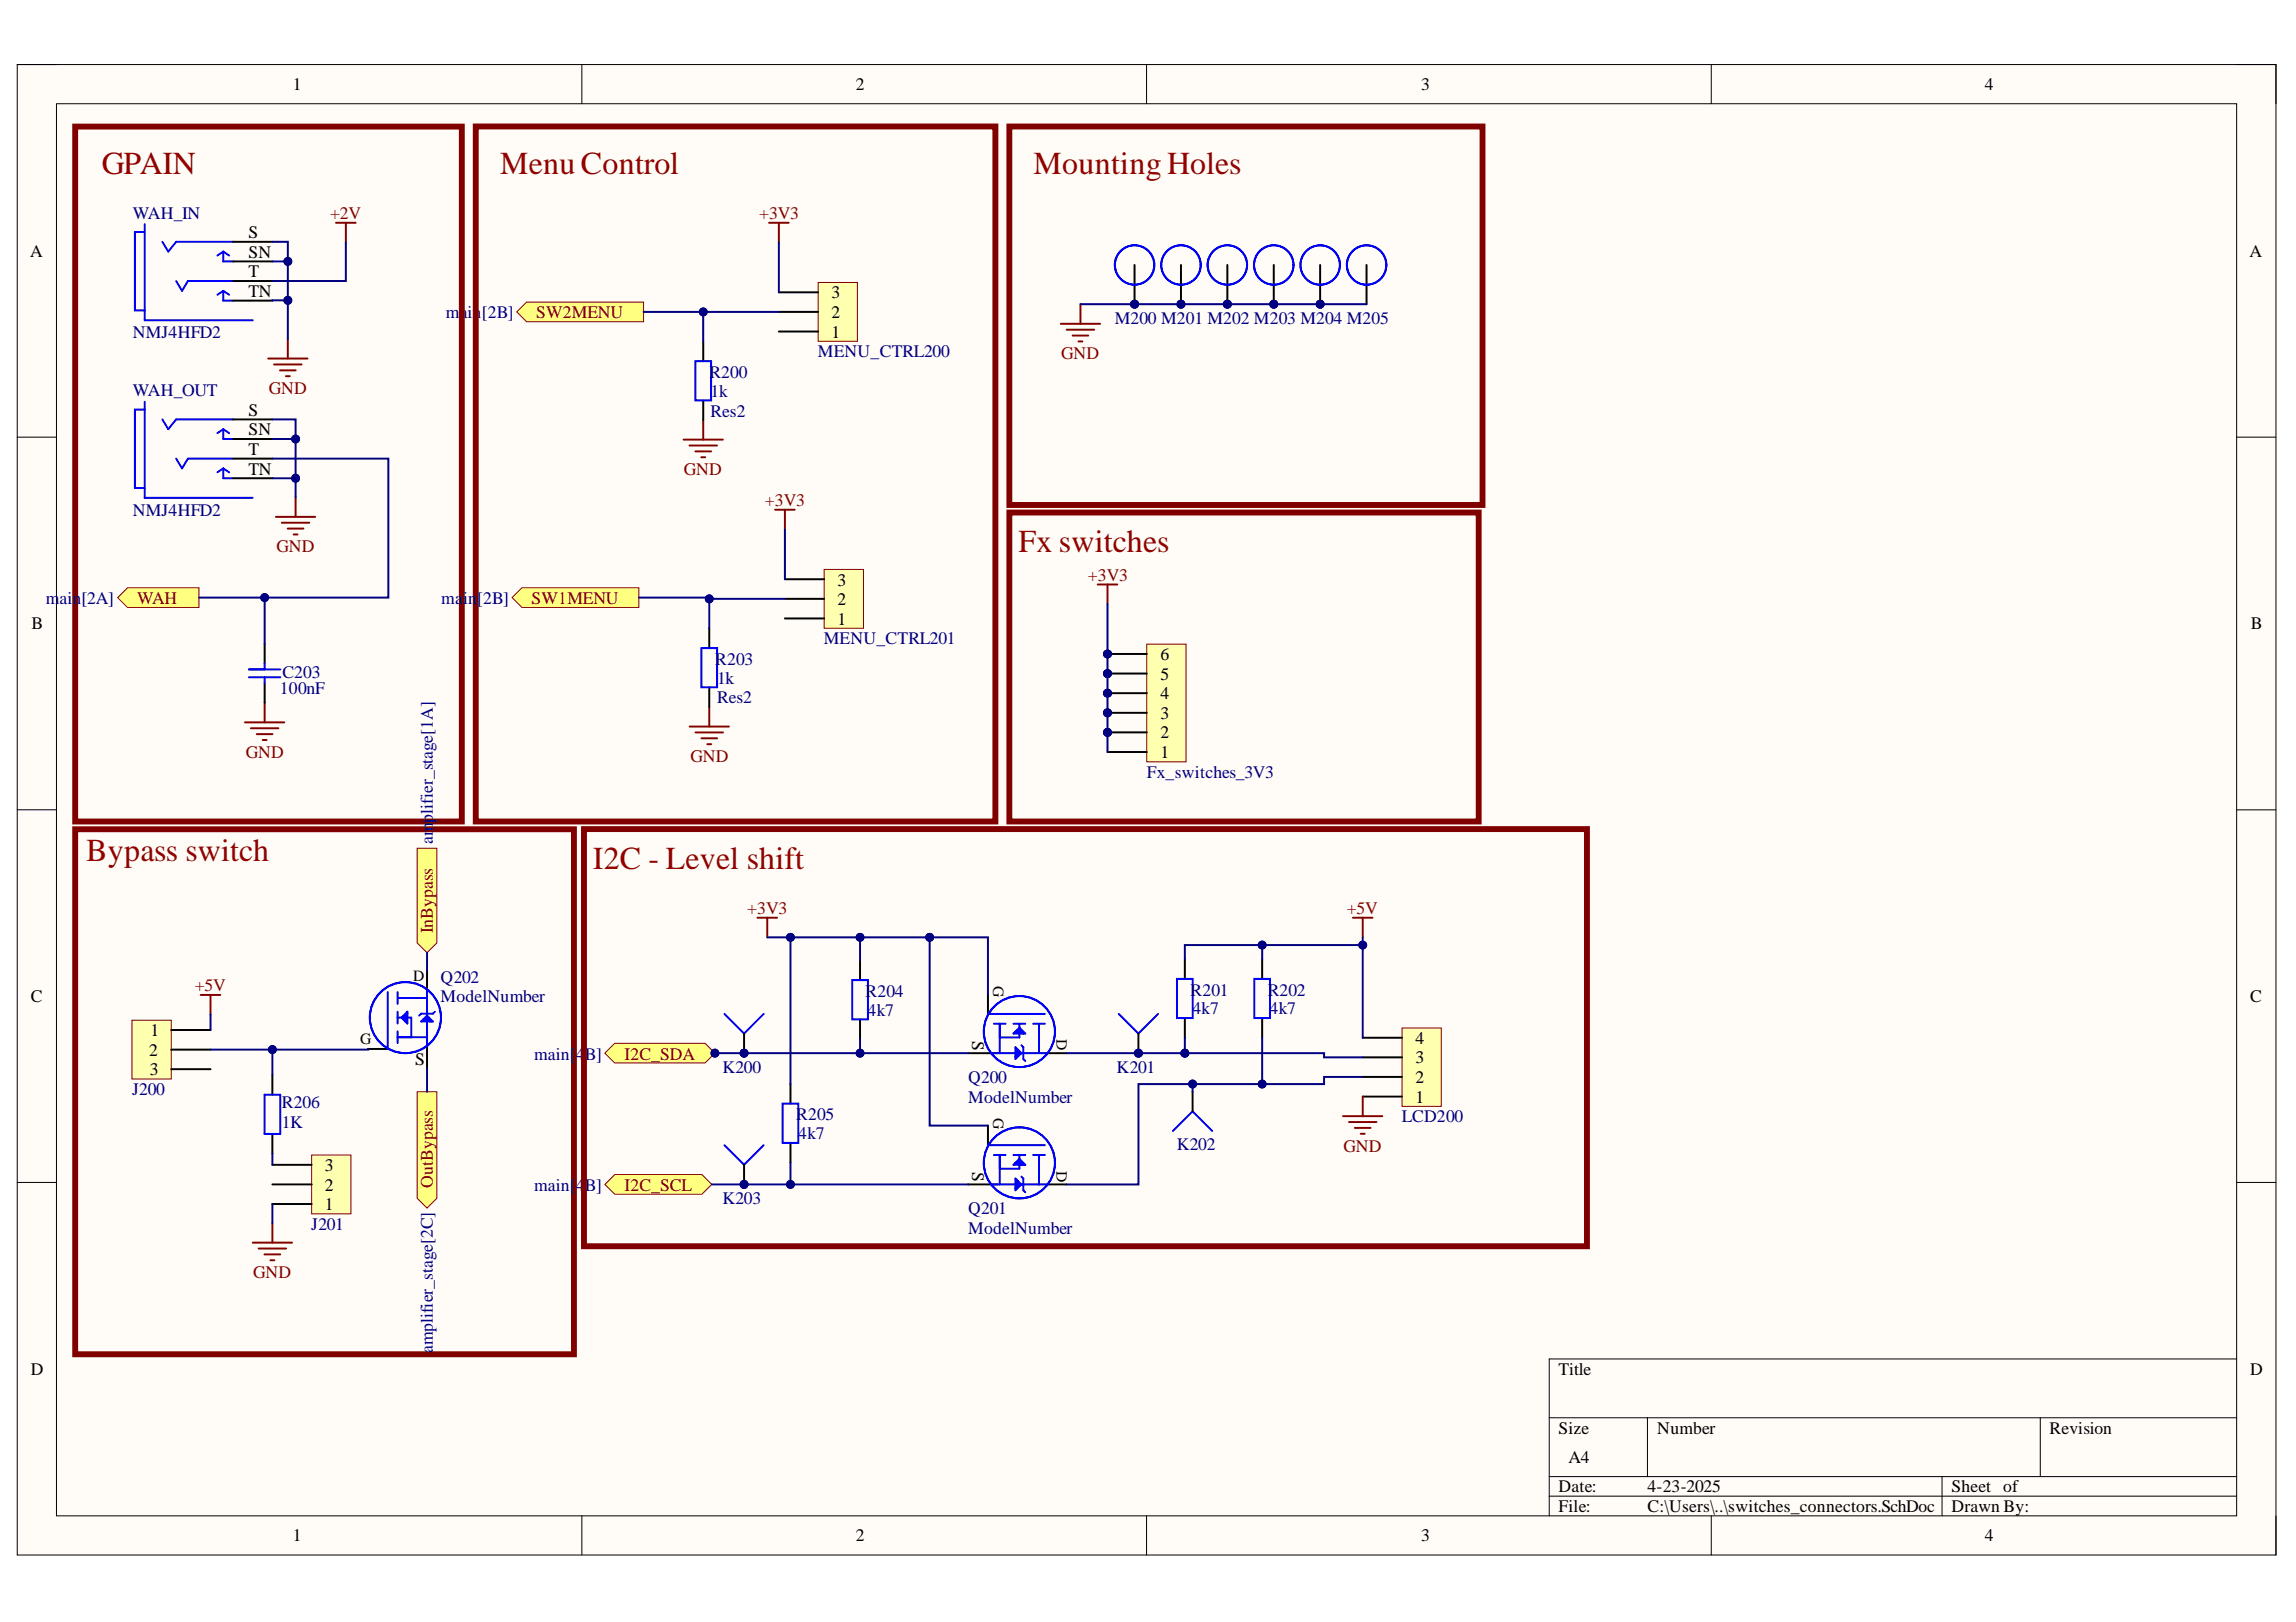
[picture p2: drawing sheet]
<svg xmlns="http://www.w3.org/2000/svg" width="297mm" height="210mm" viewBox="0 0 297 210" stroke-linecap="round" stroke-linejoin="round" font-family="sans-serif">
<defs><g id="words">
<g font-size="4.1" fill="#980000">
<text x="13.2" y="22.5">GPAIN</text>
<text x="64.7" y="22.5">Menu Control</text>
<text x="133.7" y="22.5">Mounting Holes</text>
<text x="131.8" y="71.5">Fx switches</text>
<text x="11.2" y="111.4">Bypass switch</text>
<text x="76.7" y="112.4">I2C - Level shift</text>
</g>
<g font-size="2.3">
<text x="37.9" y="11.7">1</text>
<text x="110.7" y="11.7">2</text>
<text x="183.9" y="11.7">3</text>
<text x="256.8" y="11.7">4</text>
<text x="3.9" y="33.3">A</text>
<text x="32.1" y="30.8">S</text>
<text x="32.1" y="33.4">SN</text>
<text x="32.1" y="35.9">T</text>
<text x="291" y="33.3">A</text>
<text x="32.1" y="38.4">TN</text>
<text x="107.6" y="41.1">2</text>
<text x="107.6" y="38.6">3</text>
<text x="107.6" y="43.7">1</text>
<text x="32.1" y="53.8">S</text>
<text x="32.1" y="56.4">SN</text>
<text x="32.1" y="58.9">T</text>
<text x="32.1" y="61.4">TN</text>
<text x="108.3" y="75.8">3</text>
<text x="4.1" y="81.4">B</text>
<text x="108.3" y="80.9">1</text>
<text x="108.3" y="78.3">2</text>
<text x="291.2" y="81.4">B</text>
<text x="150.1" y="87.9">5</text>
<text x="150.1" y="85.4">6</text>
<text x="150.1" y="95.6">2</text>
<text x="150.1" y="93">3</text>
<text x="150.1" y="90.5">4</text>
<text x="150.1" y="98.1">1</text>
<text x="4" y="129.7">C</text>
<text x="291.1" y="129.7">C</text>
<text x="19.3" y="136.6">2</text>
<text x="19.5" y="134.1">1</text>
<text x="53.7" y="137.8">S</text>
<text x="125.8" y="134.7" transform="rotate(90 125.8 134.7)">S</text>
<text x="183.1" y="137.6">3</text>
<text x="183.1" y="135.1">4</text>
<text x="19.4" y="139.1">3</text>
<text x="183.1" y="142.7">1</text>
<text x="183.1" y="140.2">2</text>
<text x="42" y="154.1">2</text>
<text x="42" y="151.6">3</text>
<text x="125.8" y="151.7" transform="rotate(90 125.8 151.7)">S</text>
<text x="42" y="156.6">1</text>
<text x="4" y="177.9">D</text>
<text x="201.6" y="177.9">Title</text>
<text x="291.1" y="177.9">D</text>
<text x="201.6" y="185.5">Size</text>
<text x="214.4" y="185.5">Number</text>
<text x="265.2" y="185.5">Revision</text>
<text x="202.9" y="189.3">A4</text>
<text x="201.6" y="193.1">Date:</text>
<text x="201.6" y="195.7">File:</text>
<text x="213.1" y="193.1">4-23-2025</text>
<text x="213.1" y="195.7">C:\Users\..\switches_connectors.SchDoc</text>
<text x="252.5" y="193.1">Sheet of</text>
<text x="252.5" y="195.7">Drawn By:</text>
<text x="37.9" y="199.5">1</text>
<text x="110.7" y="199.5">2</text>
<text x="183.9" y="199.5">3</text>
<text x="256.8" y="199.5">4</text>
</g>
<g font-size="2.3" fill="#000080">
<text x="17.2" y="28.3">WAH_IN</text>
<text x="57.7" y="41.1">main[2B]</text>
<text x="144.2" y="41.9">M200 M201 M202 M203 M204 M205</text>
<text x="17.2" y="43.8">NMJ4HFD2</text>
<text x="105.8" y="46.2">MENU_CTRL200</text>
<text x="17.2" y="51.3">WAH_OUT</text>
<text x="91.8" y="48.9">R200</text>
<text x="91.9" y="51.4">1k</text>
<text x="91.9" y="53.9">Res2</text>
<text x="17.2" y="66.7">NMJ4HFD2</text>
<text x="5.9" y="78.1">main[2A]</text>
<text x="57.1" y="78.1">main</text>
<text x="61.7" y="78.1">[2B]</text>
<text x="106.6" y="83.4">MENU_CTRL201</text>
<text x="36.2" y="89.8">100nF</text>
<text x="36.5" y="87.7">C203</text>
<text x="92.5" y="86">R203</text>
<text x="92.8" y="88.5">1k</text>
<text x="92.8" y="91">Res2</text>
<text x="148.4" y="100.6">Fx_switches_3V3</text>
<text x="56" y="109.2" transform="rotate(-90 56 109.2)">amplifier_stage[1A]</text>
<text x="57" y="129.7">ModelNumber</text>
<text x="57" y="127.1">Q202</text>
<text x="112" y="129">R204</text>
<text x="112.2" y="131.5">4k7</text>
<text x="154" y="128.8">R201</text>
<text x="154.3" y="131.3">4k7</text>
<text x="164" y="128.8">R202</text>
<text x="164.3" y="131.3">4k7</text>
<text x="69.1" y="137.1">main[4</text>
<text x="75.7" y="137.1">B]</text>
<text x="17.1" y="141.7">J200</text>
<text x="36.5" y="143.5">R206</text>
<text x="93.5" y="138.9">K200</text>
<text x="125.3" y="142.7">ModelNumber</text>
<text x="125.3" y="140.2">Q200</text>
<text x="144.5" y="138.9">K201</text>
<text x="36.5" y="146">1K</text>
<text x="103" y="145">R205</text>
<text x="103.3" y="147.4">4k7</text>
<text x="152.2" y="148.8">K202</text>
<text x="181.3" y="145.2">LCD200</text>
<text x="69.1" y="154.1">main[4</text>
<text x="75.7" y="154.1">B]</text>
<text x="93.5" y="155.9">K203</text>
<text x="40.3" y="159.2">J201</text>
<text x="125.3" y="159.7">ModelNumber</text>
<text x="125.3" y="157.1">Q201</text>
<text x="56" y="175.1" transform="rotate(-90 56 175.1)">amplifier_stage[2C]</text>
</g>
<g font-size="2.3" fill="#800000">
<text x="42.7" y="28.4">+2V</text>
<text x="98.2" y="28.4">+3V3</text>
<text x="69.4" y="41.1">SW2MENU</text>
<text x="137.3" y="46.5">GND</text>
<text x="34.8" y="51">GND</text>
<text x="88.5" y="61.5">GND</text>
<text x="99" y="65.5">+3V3</text>
<text x="35.8" y="71.5">GND</text>
<text x="140.7" y="75.2">+3V3</text>
<text x="17.8" y="78.1">WAH</text>
<text x="68.8" y="78.1">SW1MENU</text>
<text x="31.8" y="98.1">GND</text>
<text x="89.3" y="98.6">GND</text>
<text x="96.7" y="118.3">+3V3</text>
<text x="174.2" y="118.3">+5V</text>
<text x="56" y="120.7" transform="rotate(-90 56 120.7)">InBypass</text>
<text x="25.2" y="128.2">+5V</text>
<text x="80.8" y="137.1">I2C_SDA</text>
<text x="173.8" y="149">GND</text>
<text x="56" y="153.8" transform="rotate(-90 56 153.8)">OutBypass</text>
<text x="80.8" y="154.1">I2C_SCL</text>
<text x="32.7" y="165.4">GND</text>
</g>
<g font-size="2">
<text x="53.5" y="127">D</text>
<text x="128.5" y="127.7" transform="rotate(90 128.5 127.7)">G</text>
<text x="46.6" y="135.1">G</text>
<text x="136.7" y="134.5" transform="rotate(90 136.7 134.5)">D</text>
<text x="128.5" y="144.6" transform="rotate(90 128.5 144.6)">G</text>
<text x="136.7" y="151.5" transform="rotate(90 136.7 151.5)">D</text>
</g>
</g></defs>
<path d="M2.2 8.4h292.2v192.8h-292.2z" fill-rule="evenodd" fill="#fffcf8"/>
<path d="M2.2 8.4h292.2v192.8h-292.2z" fill="none" stroke="#000" stroke-width=".13"/>
<path d="M7.3 13.4h282.1v182.8h-282.1z" fill-rule="evenodd" fill="#fffcf8"/>
<g fill="none" stroke="#000" stroke-width=".13">
<path d="M2.2 8.3h5.1M7.3 13.4h282.1v182.8h-282.1zM75.3 8.3v5.1M148.3 8.3v5.1M221.4 8.4v5M289.4 8.4h5v5M2.2 56.6h5.1M289.4 56.6h5M2.2 104.8h5.1M289.4 104.8h5M2.2 153h5.1M289.4 153h5"/>
<path d="M289.4 175.9h-89v20.3M75.3 196.2v5M148.3 196.2v5M200.4 183.5h89M200.4 191.1h89M200.4 193.6h89M213.1 183.5v7.6M221.4 196.2v5M251.2 191.1v5.1M264 183.5v7.6M294.4 196.2v5"/>
</g>
<path d="M66.9 40.4l1.2-1.3h15.2v2.5h-15.2z" fill-rule="evenodd" fill="#ffff80"/>
<path d="M66.9 40.4l1.2-1.3h15.2v2.5h-15.2z" fill="none" stroke="#800000" stroke-width=".13"/>
<path d="M99.5 28.8h2.5M100.8 28.8v2.6M88.4 56.9h5.1M89.2 57.7h3.6M90 58.4h2M90.7 59.2h.5M91 54.4v2.5" fill="none" stroke="#800000" stroke-width=".25"/>
<path d="M91 44.2v2.5M91 51.8v2.6" fill="none" stroke="#000" stroke-width=".25"/>
<path d="M90 46.7h2v5.1h-2z" fill="none" stroke="#00f" stroke-width=".25"/>
<path d="M105.8 36.6h5.1v7.6h-5.1z" fill-rule="evenodd" fill="#ffffb0"/>
<path d="M105.8 36.6h5.1v7.6h-5.1z" fill="none" stroke="#800000" stroke-width=".13"/>
<path d="M100.8 37.8h5M100.8 42.9h5M100.8 40.4h5" fill="none" stroke="#000" stroke-width=".25"/>
<path d="M9.7 16.4h50v89.9h-50z" fill="none" stroke="#800000" stroke-width=".76"/>
<path d="M15.2 77.3l1.3-1.2h9.2v2.5h-9.2z" fill-rule="evenodd" fill="#ffff80"/>
<path d="M15.2 77.3l1.3-1.2h9.2v2.5h-9.2z" fill="none" stroke="#800000" stroke-width=".13"/>
<path d="M31.7 93.5h5.1M32.5 94.2h3.5M33.2 95h2.1M34 95.8h.5M34.2 90.9v2.6" fill="none" stroke="#800000" stroke-width=".25"/>
<path d="M34.2 83.3v2.6M34.2 88.4v2.5" fill="none" stroke="#000" stroke-width=".25"/>
<path d="M32.2 86.6h4.1M32.2 87.6h4.1M34.2 85.9v.7M34.2 87.6v.8" fill="none" stroke="#00f" stroke-width=".25"/>
<circle cx="146.8" cy="39.4" r=".51" fill="#000080"/>
<circle cx="146.8" cy="39.4" r=".51" fill="none" stroke="#000080" stroke-width=".13"/>
<path d="M146.8 34.3v5.1" fill="none" stroke="#000" stroke-width=".25"/>
<circle cx="146.8" cy="39.4" r=".51" fill="#000080"/>
<circle cx="146.8" cy="39.4" r=".51" fill="none" stroke="#000080" stroke-width=".13"/>
<circle cx="146.8" cy="34.3" r="2.55" fill="none" stroke="#00f" stroke-width=".25"/>
<circle cx="152.8" cy="39.4" r=".51" fill="#000080"/>
<circle cx="152.8" cy="39.4" r=".51" fill="none" stroke="#000080" stroke-width=".13"/>
<path d="M152.8 34.3v5.1" fill="none" stroke="#000" stroke-width=".25"/>
<circle cx="152.8" cy="39.4" r=".51" fill="#000080"/>
<circle cx="152.8" cy="39.4" r=".51" fill="none" stroke="#000080" stroke-width=".13"/>
<circle cx="152.8" cy="34.3" r="2.55" fill="none" stroke="#00f" stroke-width=".25"/>
<circle cx="158.8" cy="39.4" r=".51" fill="#000080"/>
<circle cx="158.8" cy="39.4" r=".51" fill="none" stroke="#000080" stroke-width=".13"/>
<path d="M158.8 34.3v5.1" fill="none" stroke="#000" stroke-width=".25"/>
<circle cx="158.8" cy="39.4" r=".51" fill="#000080"/>
<circle cx="158.8" cy="39.4" r=".51" fill="none" stroke="#000080" stroke-width=".13"/>
<circle cx="158.8" cy="34.3" r="2.55" fill="none" stroke="#00f" stroke-width=".25"/>
<circle cx="164.8" cy="39.4" r=".51" fill="#000080"/>
<circle cx="164.8" cy="39.4" r=".51" fill="none" stroke="#000080" stroke-width=".13"/>
<path d="M164.8 34.3v5.1" fill="none" stroke="#000" stroke-width=".25"/>
<circle cx="164.8" cy="39.4" r=".51" fill="#000080"/>
<circle cx="164.8" cy="39.4" r=".51" fill="none" stroke="#000080" stroke-width=".13"/>
<circle cx="164.8" cy="34.3" r="2.55" fill="none" stroke="#00f" stroke-width=".25"/>
<circle cx="170.8" cy="39.4" r=".51" fill="#000080"/>
<circle cx="170.8" cy="39.4" r=".51" fill="none" stroke="#000080" stroke-width=".13"/>
<path d="M170.8 34.3v5.1" fill="none" stroke="#000" stroke-width=".25"/>
<circle cx="170.8" cy="39.4" r=".51" fill="#000080"/>
<circle cx="170.8" cy="39.4" r=".51" fill="none" stroke="#000080" stroke-width=".13"/>
<g fill="none" stroke="#00f" stroke-width=".25">
<circle cx="170.8" cy="34.3" r="2.55"/>
<circle cx="176.8" cy="34.3" r="2.55"/>
</g>
<path d="M176.8 34.3v5.1" fill="none" stroke="#000" stroke-width=".25"/>
<path d="M139.8 39.4v2.5M137.2 41.9h5.1M138 42.7h3.6M138.8 43.4h2M139.5 44.2h.5M142 75.6h2.5M143.3 75.6v2.6" fill="none" stroke="#800000" stroke-width=".25"/>
<path d="M61.5 16.4h67.3v89.9h-67.3zM130.6 16.4h61.2v48.9h-61.2z" fill="none" stroke="#800000" stroke-width=".76"/>
<path d="M181.4 133h5.1v10.2h-5.1z" fill-rule="evenodd" fill="#ffffb0"/>
<path d="M181.4 133h5.1v10.2h-5.1z" fill="none" stroke="#800000" stroke-width=".13"/>
<g fill="none" stroke="#000" stroke-width=".25">
<path d="M30.2 31.3h5M30.2 33.8h5M30.2 36.4h5M30.2 38.9h5M30.2 54.3h5M30.2 56.8h5M30.2 59.3h5M30.2 61.9h5M153.3 124.1v2.6M153.3 131.8v2.5M163.3 124.1v2.6M163.3 131.8v2.5"/>
<path d="M176.3 139.4h5.1M176.3 136.8h5.1M176.3 134.3h5.1M176.3 141.9h5.1"/>
</g>
<g fill="none" stroke="#800000" stroke-width=".25">
<path d="M43.5 28.8h2.5M44.7 28.8v2.6M34.7 46.4h5.1M35.5 47.2h3.5M36.2 47.9h2.1M37 48.7h.5M37.2 43.9v2.5M35.7 66.9h5.1M36.5 67.6h3.5M37.2 68.4h2.1M38 69.2h.5M38.2 64.3v2.6"/>
<path d="M175 118.8h2.6M176.3 118.8v2.5M173.8 144.4h5M174.5 145.2h3.6M175.3 146h2M176 146.7h.6M176.3 141.9v2.5"/>
</g>
<g fill="none" stroke="#00f" stroke-width=".25">
<path d="M18.7 29v12.4h14M18.7 30h-1.2v10.2h1.2M21 31.3l.8 1.3 1-1.3h7.4M22.8 36.4l.8 1.2 .7-1.2h5.9M28.9 32.6l.7 .5M28.9 32.6v1.2h1.3M28.9 37.6v1.3h1.3M28.9 32.6l-.8 .5M28.9 37.6l-.8 .5M28.9 37.6l.7 .5M18.7 52v12.4h14M18.7 53h-1.2v10.2h1.2"/>
<path d="M21 54.3l.8 1.2 1-1.2h7.4M22.8 59.3l.8 1.3 .7-1.3h5.9M28.9 55.5v1.3h1.3M28.9 55.5l.7 .5M28.9 55.5l-.8 .5M28.9 60.6v1.3h1.3M28.9 60.6l-.8 .5M28.9 60.6l.7 .5M152.3 126.7h2v5.1h-2zM162.3 126.7h2v5.1h-2z"/>
</g>
<path d="M66.2 77.3l1.3-1.2h15.2v2.5h-15.2z" fill-rule="evenodd" fill="#ffff80"/>
<path d="M66.2 77.3l1.3-1.2h15.2v2.5h-15.2z" fill="none" stroke="#800000" stroke-width=".13"/>
<path d="M100.3 66h2.5M101.5 66v2.5M89.2 94h5.1M90 94.8h3.5M90.7 95.5h2.1M91.5 96.3h.5M91.8 91.5v2.5" fill="none" stroke="#800000" stroke-width=".25"/>
<path d="M91.8 81.3v2.6M91.8 88.9v2.6" fill="none" stroke="#000" stroke-width=".25"/>
<path d="M90.7 83.9h2.1v5h-2.1z" fill="none" stroke="#00f" stroke-width=".25"/>
<path d="M106.6 73.7h5.1v7.6h-5.1z" fill-rule="evenodd" fill="#ffffb0"/>
<path d="M106.6 73.7h5.1v7.6h-5.1z" fill="none" stroke="#800000" stroke-width=".13"/>
<path d="M101.5 77.5h5.1M101.5 75h5.1M101.5 80h5.1" fill="none" stroke="#000" stroke-width=".25"/>
<path d="M9.7 107.3h64.6v68h-64.6z" fill="none" stroke="#800000" stroke-width=".76"/>
<path d="M17.1 132h5.1v7.6h-5.1z" fill-rule="evenodd" fill="#ffffb0"/>
<path d="M17.1 132h5.1v7.6h-5.1z" fill="none" stroke="#800000" stroke-width=".13"/>
<g fill="none" stroke="#000" stroke-width=".25">
<path d="M22.2 133.3h5M22.2 135.8h5M22.2 138.4h5M111.3 124.3v2.5M111.3 131.9v2.5M125.3 136.3h3.8M127.8 128.7v2.5M135.4 136.3h2.6M102.3 140.3v2.5M102.3 147.9v2.5M125.3 153.3h3.8M127.8 145.7v2.5"/>
<path d="M135.4 153.3h2.6"/>
</g>
<path d="M130.6 66.3h60.7v40h-60.7z" fill="none" stroke="#800000" stroke-width=".76"/>
<g fill="none" stroke="#00f" stroke-width=".25">
<path d="M110.3 126.8h2v5.1h-2zM127.8 131.2h7.4M128.3 136.3h3.3M128.6 132.5h1.5M129.3 132.5v3.8M131.1 132.5h1.5M131.1 133.8l.8-.8 .7 .8zM131.4 135.5l.7 .8-.7 .8zM131.6 136v.5l.3-.2-.3-.5-.2 1 .7-.5M131.9 132.5v1.8h-2.6M131.9 133l.5 .8-1-.3 .5-.3 .2 .3h-.5M132.1 136.3h3.3"/>
<path d="M132.1 135.3l.3 .2v1.6l.2 .2M133.7 132.5h1.5M134.4 132.5v3.8M101.2 142.8h2.1v5.1h-2.1zM127.8 148.2h7.4M128.3 153.3h3.3M128.6 149.5h1.5M129.3 149.5v3.8M131.1 149.5h1.5M131.1 150.7l.8-.7 .7 .7zM131.4 152.5l.7 .8-.7 .7zM131.6 153v.5l.3-.2-.3-.5-.2 1 .7-.5"/>
<path d="M131.9 149.5v1.7h-2.6M131.9 150l.5 .7-1-.2 .5-.3 .2 .3h-.5M132.1 152.3l.3 .2v1.5l.2 .3M132.1 153.3h3.3M133.7 149.5h1.5M134.4 149.5v3.8"/>
<circle cx="131.9" cy="133.5" r="4.6"/>
<circle cx="131.9" cy="150.5" r="4.6"/>
</g>
<path d="M98 118.8h2.5M99.3 118.8v2.5" fill="none" stroke="#800000" stroke-width=".25"/>
<path d="M78.3 136.3l1.2-1.3h11.7l1.3 1.3-1.3 1.3h-11.7z" fill-rule="evenodd" fill="#ffff80"/>
<path d="M78.3 136.3l1.2-1.3h11.7l1.3 1.3-1.3 1.3h-11.7z" fill="none" stroke="#800000" stroke-width=".13"/>
<circle cx="92.5" cy="136.3" r=".51" fill="#000080"/>
<circle cx="92.5" cy="136.3" r=".51" fill="none" stroke="#000080" stroke-width=".13"/>
<path d="M78.3 153.3l1.2-1.3h11.3l1.3 1.3-1.3 1.2h-11.3z" fill-rule="evenodd" fill="#ffff80"/>
<path d="M78.3 153.3l1.2-1.3h11.3l1.3 1.3-1.3 1.2h-11.3z" fill="none" stroke="#800000" stroke-width=".13"/>
<path d="M75.6 107.3h129.7v54h-129.7z" fill="none" stroke="#800000" stroke-width=".76"/>
<circle cx="96.3" cy="136.3" r=".51" fill="#000080"/>
<circle cx="96.3" cy="136.3" r=".51" fill="none" stroke="#000080" stroke-width=".13"/>
<path d="M93.7 131.2l2.6 2.6 2.5-2.6" fill="none" stroke="#00f" stroke-width=".25"/>
<path d="M96.3 133.8v2.5" fill="none" stroke="#000" stroke-width=".25"/>
<circle cx="96.3" cy="136.3" r=".51" fill="#000080"/>
<circle cx="96.3" cy="136.3" r=".51" fill="none" stroke="#000080" stroke-width=".13"/>
<circle cx="96.3" cy="153.3" r=".51" fill="#000080"/>
<circle cx="96.3" cy="153.3" r=".51" fill="none" stroke="#000080" stroke-width=".13"/>
<path d="M93.7 148.2l2.6 2.5 2.5-2.5" fill="none" stroke="#00f" stroke-width=".25"/>
<path d="M96.3 150.7v2.6" fill="none" stroke="#000" stroke-width=".25"/>
<circle cx="96.3" cy="153.3" r=".51" fill="#000080"/>
<circle cx="96.3" cy="153.3" r=".51" fill="none" stroke="#000080" stroke-width=".13"/>
<circle cx="147.3" cy="136.3" r=".51" fill="#000080"/>
<circle cx="147.3" cy="136.3" r=".51" fill="none" stroke="#000080" stroke-width=".13"/>
<path d="M144.7 131.2l2.6 2.6 2.5-2.6" fill="none" stroke="#00f" stroke-width=".25"/>
<path d="M147.3 133.8v2.5" fill="none" stroke="#000" stroke-width=".25"/>
<circle cx="147.3" cy="136.3" r=".51" fill="#000080"/>
<circle cx="147.3" cy="136.3" r=".51" fill="none" stroke="#000080" stroke-width=".13"/>
<g fill="none" stroke="#00f" stroke-width=".25">
<path d="M50.2 128.4v7.3M51.4 128.4v1.5M51.4 130.9v1.6M51.4 133.5v1.5M51.4 129.2h3.8M51.4 131.7h1.8v2.5M51.4 134.2h3.8M51.9 131.7l.8-.8v1.6zM51.9 131.7l.8-.5-.2 1-.3-.5 .3-.3v.5M54.5 132.2l.7-.8 .8 .8zM55.2 128.1v3.3M55.2 131.9v3.3"/>
<path d="M55.2 131.4l.6 .8-1.1-.3 .5-.2 .3 .2h-.5M56.3 130.9l-.3 .3h-1.5l-.3 .2M151.7 146.4l2.6-2.6 2.5 2.6"/>
<circle cx="52.4" cy="131.7" r="4.6"/>
<circle cx="52.5" cy="131.7" r="4.6"/>
</g>
<path d="M47.6 135.7h2.6M55.2 125.6v2.5M55.2 134.5v3.8M154.3 141.3v2.5" fill="none" stroke="#000" stroke-width=".25"/>
<path d="M26 128.8h2.5M27.2 128.8v2.5" fill="none" stroke="#800000" stroke-width=".25"/>
<path d="M40.3 149.5h5.1v7.6h-5.1z" fill-rule="evenodd" fill="#ffffb0"/>
<path d="M40.3 149.5h5.1v7.6h-5.1z" fill="none" stroke="#800000" stroke-width=".13"/>
<path d="M35.2 155.8h5.1M35.2 153.3h5.1M35.2 150.7h5.1" fill="none" stroke="#000" stroke-width=".25"/>
<path d="M35.2 158.3v2.5M32.7 160.8h5.1M33.5 161.6h3.5M34.2 162.3h2.1M35 163.1h.5" fill="none" stroke="#800000" stroke-width=".25"/>
<circle cx="143.3" cy="94.8" r=".51" fill="#000080"/>
<circle cx="143.3" cy="94.8" r=".51" fill="none" stroke="#000080" stroke-width=".13"/>
<circle cx="143.3" cy="92.2" r=".51" fill="#000080"/>
<circle cx="143.3" cy="92.2" r=".51" fill="none" stroke="#000080" stroke-width=".13"/>
<circle cx="143.3" cy="89.7" r=".51" fill="#000080"/>
<circle cx="143.3" cy="89.7" r=".51" fill="none" stroke="#000080" stroke-width=".13"/>
<circle cx="143.3" cy="87.2" r=".51" fill="#000080"/>
<circle cx="143.3" cy="87.2" r=".51" fill="none" stroke="#000080" stroke-width=".13"/>
<circle cx="143.3" cy="84.6" r=".51" fill="#000080"/>
<circle cx="143.3" cy="84.6" r=".51" fill="none" stroke="#000080" stroke-width=".13"/>
<path d="M148.4 83.4h5v15.2h-5z" fill-rule="evenodd" fill="#ffffb0"/>
<path d="M148.4 83.4h5v15.2h-5z" fill="none" stroke="#800000" stroke-width=".13"/>
<path d="M143.3 97.3h5.1M143.3 94.8h5.1" fill="none" stroke="#000" stroke-width=".25"/>
<circle cx="143.3" cy="94.8" r=".51" fill="#000080"/>
<circle cx="143.3" cy="94.8" r=".51" fill="none" stroke="#000080" stroke-width=".13"/>
<path d="M143.3 92.2h5.1" fill="none" stroke="#000" stroke-width=".25"/>
<circle cx="143.3" cy="92.2" r=".51" fill="#000080"/>
<circle cx="143.3" cy="92.2" r=".51" fill="none" stroke="#000080" stroke-width=".13"/>
<path d="M143.3 89.7h5.1" fill="none" stroke="#000" stroke-width=".25"/>
<circle cx="143.3" cy="89.7" r=".51" fill="#000080"/>
<circle cx="143.3" cy="89.7" r=".51" fill="none" stroke="#000080" stroke-width=".13"/>
<path d="M143.3 87.2h5.1" fill="none" stroke="#000" stroke-width=".25"/>
<circle cx="143.3" cy="87.2" r=".51" fill="#000080"/>
<circle cx="143.3" cy="87.2" r=".51" fill="none" stroke="#000080" stroke-width=".13"/>
<path d="M143.3 84.6h5.1" fill="none" stroke="#000" stroke-width=".25"/>
<circle cx="143.3" cy="84.6" r=".51" fill="#000080"/>
<circle cx="143.3" cy="84.6" r=".51" fill="none" stroke="#000080" stroke-width=".13"/>
<path d="M54 109.8h2.5v12.2l-1.3 1.3-1.2-1.3z" fill-rule="evenodd" fill="#ffff80"/>
<path d="M54 109.8h2.5v12.2l-1.3 1.3-1.2-1.3z" fill="none" stroke="#800000" stroke-width=".13"/>
<path d="M54 141.3h2.5v13.8l-1.3 1.2-1.2-1.2z" fill-rule="evenodd" fill="#ffff80"/>
<path d="M54 141.3h2.5v13.8l-1.3 1.2-1.2-1.2z" fill="none" stroke="#800000" stroke-width=".13"/>
<path d="M35.2 139.1v2.6M35.2 146.7v2.6" fill="none" stroke="#000" stroke-width=".25"/>
<path d="M34.2 141.7h2.1v5h-2.1z" fill="none" stroke="#00f" stroke-width=".25"/>
<path d="M91 40.4v3.8" fill="none" stroke="#000080" stroke-width=".25"/>
<circle cx="91" cy="40.4" r=".51" fill="#000080"/>
<circle cx="91" cy="40.4" r=".51" fill="none" stroke="#000080" stroke-width=".13"/>
<path d="M100.8 31.4v6.4M34.2 77.3v6" fill="none" stroke="#000080" stroke-width=".25"/>
<circle cx="34.2" cy="77.3" r=".51" fill="#000080"/>
<circle cx="34.2" cy="77.3" r=".51" fill="none" stroke="#000080" stroke-width=".13"/>
<path d="M143.3 78.2v19.1" fill="none" stroke="#000080" stroke-width=".25"/>
<circle cx="143.3" cy="84.6" r=".51" fill="#000080"/>
<circle cx="143.3" cy="84.6" r=".51" fill="none" stroke="#000080" stroke-width=".13"/>
<circle cx="143.3" cy="87.2" r=".51" fill="#000080"/>
<circle cx="143.3" cy="87.2" r=".51" fill="none" stroke="#000080" stroke-width=".13"/>
<circle cx="143.3" cy="89.7" r=".51" fill="#000080"/>
<circle cx="143.3" cy="89.7" r=".51" fill="none" stroke="#000080" stroke-width=".13"/>
<circle cx="143.3" cy="92.2" r=".51" fill="#000080"/>
<circle cx="143.3" cy="92.2" r=".51" fill="none" stroke="#000080" stroke-width=".13"/>
<circle cx="143.3" cy="94.8" r=".51" fill="#000080"/>
<circle cx="143.3" cy="94.8" r=".51" fill="none" stroke="#000080" stroke-width=".13"/>
<path d="M139.8 39.4h37" fill="none" stroke="#000080" stroke-width=".25"/>
<circle cx="146.8" cy="39.4" r=".51" fill="#000080"/>
<circle cx="146.8" cy="39.4" r=".51" fill="none" stroke="#000080" stroke-width=".13"/>
<circle cx="152.8" cy="39.4" r=".51" fill="#000080"/>
<circle cx="152.8" cy="39.4" r=".51" fill="none" stroke="#000080" stroke-width=".13"/>
<circle cx="158.8" cy="39.4" r=".51" fill="#000080"/>
<circle cx="158.8" cy="39.4" r=".51" fill="none" stroke="#000080" stroke-width=".13"/>
<circle cx="164.8" cy="39.4" r=".51" fill="#000080"/>
<circle cx="164.8" cy="39.4" r=".51" fill="none" stroke="#000080" stroke-width=".13"/>
<circle cx="170.8" cy="39.4" r=".51" fill="#000080"/>
<circle cx="170.8" cy="39.4" r=".51" fill="none" stroke="#000080" stroke-width=".13"/>
<path d="M176.3 121.3v13" fill="none" stroke="#000080" stroke-width=".25"/>
<circle cx="176.3" cy="122.3" r=".51" fill="#000080"/>
<circle cx="176.3" cy="122.3" r=".51" fill="none" stroke="#000080" stroke-width=".13"/>
<path d="M153.3 134.3v2" fill="none" stroke="#000080" stroke-width=".25"/>
<circle cx="153.3" cy="136.3" r=".51" fill="#000080"/>
<circle cx="153.3" cy="136.3" r=".51" fill="none" stroke="#000080" stroke-width=".13"/>
<path d="M163.3 134.3v6" fill="none" stroke="#000080" stroke-width=".25"/>
<circle cx="163.3" cy="140.3" r=".51" fill="#000080"/>
<circle cx="163.3" cy="140.3" r=".51" fill="none" stroke="#000080" stroke-width=".13"/>
<path d="M176.3 122.3h-13v1.8" fill="none" stroke="#000080" stroke-width=".25"/>
<circle cx="163.3" cy="122.3" r=".51" fill="#000080"/>
<circle cx="163.3" cy="122.3" r=".51" fill="none" stroke="#000080" stroke-width=".13"/>
<circle cx="176.3" cy="122.3" r=".51" fill="#000080"/>
<circle cx="176.3" cy="122.3" r=".51" fill="none" stroke="#000080" stroke-width=".13"/>
<path d="M163.3 122.3h-10v1.8" fill="none" stroke="#000080" stroke-width=".25"/>
<circle cx="163.3" cy="122.3" r=".51" fill="#000080"/>
<circle cx="163.3" cy="122.3" r=".51" fill="none" stroke="#000080" stroke-width=".13"/>
<path d="M35.2 59.3h15v18h-24.5" fill="none" stroke="#000080" stroke-width=".25"/>
<circle cx="34.2" cy="77.3" r=".51" fill="#000080"/>
<circle cx="34.2" cy="77.3" r=".51" fill="none" stroke="#000080" stroke-width=".13"/>
<path d="M35.2 61.9h3v2.4" fill="none" stroke="#000080" stroke-width=".25"/>
<circle cx="38.2" cy="61.9" r=".51" fill="#000080"/>
<circle cx="38.2" cy="61.9" r=".51" fill="none" stroke="#000080" stroke-width=".13"/>
<path d="M38.2 56.8v5.1" fill="none" stroke="#000080" stroke-width=".25"/>
<circle cx="38.2" cy="61.9" r=".51" fill="#000080"/>
<circle cx="38.2" cy="61.9" r=".51" fill="none" stroke="#000080" stroke-width=".13"/>
<circle cx="38.2" cy="56.8" r=".51" fill="#000080"/>
<circle cx="38.2" cy="56.8" r=".51" fill="none" stroke="#000080" stroke-width=".13"/>
<path d="M35.2 33.8h2" fill="none" stroke="#000080" stroke-width=".25"/>
<circle cx="37.2" cy="33.8" r=".51" fill="#000080"/>
<circle cx="37.2" cy="33.8" r=".51" fill="none" stroke="#000080" stroke-width=".13"/>
<path d="M35.2 31.3h2v12.6" fill="none" stroke="#000080" stroke-width=".25"/>
<circle cx="37.2" cy="33.8" r=".51" fill="#000080"/>
<circle cx="37.2" cy="33.8" r=".51" fill="none" stroke="#000080" stroke-width=".13"/>
<circle cx="37.2" cy="38.9" r=".51" fill="#000080"/>
<circle cx="37.2" cy="38.9" r=".51" fill="none" stroke="#000080" stroke-width=".13"/>
<path d="M37.2 38.9h-2" fill="none" stroke="#000080" stroke-width=".25"/>
<circle cx="37.2" cy="38.9" r=".51" fill="#000080"/>
<circle cx="37.2" cy="38.9" r=".51" fill="none" stroke="#000080" stroke-width=".13"/>
<path d="M35.2 54.3h3v2.5h-3" fill="none" stroke="#000080" stroke-width=".25"/>
<circle cx="38.2" cy="56.8" r=".51" fill="#000080"/>
<circle cx="38.2" cy="56.8" r=".51" fill="none" stroke="#000080" stroke-width=".13"/>
<path d="M44.7 31.4v5h-9.5M101.5 77.5h-9.7v3.8M101.5 68.5v6.5" fill="none" stroke="#000080" stroke-width=".25"/>
<circle cx="91.8" cy="77.5" r=".51" fill="#000080"/>
<circle cx="91.8" cy="77.5" r=".51" fill="none" stroke="#000080" stroke-width=".13"/>
<path d="M82.7 77.3h9.1v.2" fill="none" stroke="#000080" stroke-width=".25"/>
<circle cx="91.8" cy="77.5" r=".51" fill="#000080"/>
<circle cx="91.8" cy="77.5" r=".51" fill="none" stroke="#000080" stroke-width=".13"/>
<path d="M83.3 40.4h17.5" fill="none" stroke="#000080" stroke-width=".25"/>
<circle cx="91" cy="40.4" r=".51" fill="#000080"/>
<circle cx="91" cy="40.4" r=".51" fill="none" stroke="#000080" stroke-width=".13"/>
<path d="M176.3 139.4h-5v.9h-24v13h-9.3" fill="none" stroke="#000080" stroke-width=".25"/>
<circle cx="163.3" cy="140.3" r=".51" fill="#000080"/>
<circle cx="163.3" cy="140.3" r=".51" fill="none" stroke="#000080" stroke-width=".13"/>
<circle cx="154.3" cy="140.3" r=".51" fill="#000080"/>
<circle cx="154.3" cy="140.3" r=".51" fill="none" stroke="#000080" stroke-width=".13"/>
<path d="M153.3 136.3h18v.5h5" fill="none" stroke="#000080" stroke-width=".25"/>
<circle cx="153.3" cy="136.3" r=".51" fill="#000080"/>
<circle cx="153.3" cy="136.3" r=".51" fill="none" stroke="#000080" stroke-width=".13"/>
<path d="M138 136.3h15.3" fill="none" stroke="#000080" stroke-width=".25"/>
<circle cx="147.3" cy="136.3" r=".51" fill="#000080"/>
<circle cx="147.3" cy="136.3" r=".51" fill="none" stroke="#000080" stroke-width=".13"/>
<circle cx="153.3" cy="136.3" r=".51" fill="#000080"/>
<circle cx="153.3" cy="136.3" r=".51" fill="none" stroke="#000080" stroke-width=".13"/>
<path d="M120.3 121.3h7.5v7.4" fill="none" stroke="#000080" stroke-width=".25"/>
<circle cx="120.3" cy="121.3" r=".51" fill="#000080"/>
<circle cx="120.3" cy="121.3" r=".51" fill="none" stroke="#000080" stroke-width=".13"/>
<path d="M99.3 121.3h21v24.4h7.5" fill="none" stroke="#000080" stroke-width=".25"/>
<circle cx="102.3" cy="121.3" r=".51" fill="#000080"/>
<circle cx="102.3" cy="121.3" r=".51" fill="none" stroke="#000080" stroke-width=".13"/>
<circle cx="111.3" cy="121.3" r=".51" fill="#000080"/>
<circle cx="111.3" cy="121.3" r=".51" fill="none" stroke="#000080" stroke-width=".13"/>
<circle cx="120.3" cy="121.3" r=".51" fill="#000080"/>
<circle cx="120.3" cy="121.3" r=".51" fill="none" stroke="#000080" stroke-width=".13"/>
<path d="M111.3 121.3v3" fill="none" stroke="#000080" stroke-width=".25"/>
<circle cx="111.3" cy="121.3" r=".51" fill="#000080"/>
<circle cx="111.3" cy="121.3" r=".51" fill="none" stroke="#000080" stroke-width=".13"/>
<path d="M111.3 134.4v1.9h14" fill="none" stroke="#000080" stroke-width=".25"/>
<circle cx="111.3" cy="136.3" r=".51" fill="#000080"/>
<circle cx="111.3" cy="136.3" r=".51" fill="none" stroke="#000080" stroke-width=".13"/>
<path d="M102.3 121.3v19" fill="none" stroke="#000080" stroke-width=".25"/>
<circle cx="102.3" cy="121.3" r=".51" fill="#000080"/>
<circle cx="102.3" cy="121.3" r=".51" fill="none" stroke="#000080" stroke-width=".13"/>
<path d="M102.3 150.4v2.9" fill="none" stroke="#000080" stroke-width=".25"/>
<circle cx="102.3" cy="153.3" r=".51" fill="#000080"/>
<circle cx="102.3" cy="153.3" r=".51" fill="none" stroke="#000080" stroke-width=".13"/>
<path d="M92.3 136.3h19" fill="none" stroke="#000080" stroke-width=".25"/>
<circle cx="111.3" cy="136.3" r=".51" fill="#000080"/>
<circle cx="111.3" cy="136.3" r=".51" fill="none" stroke="#000080" stroke-width=".13"/>
<circle cx="96.3" cy="136.3" r=".51" fill="#000080"/>
<circle cx="96.3" cy="136.3" r=".51" fill="none" stroke="#000080" stroke-width=".13"/>
<circle cx="92.5" cy="136.3" r=".51" fill="#000080"/>
<circle cx="92.5" cy="136.3" r=".51" fill="none" stroke="#000080" stroke-width=".13"/>
<path d="M92.1 153.3h33.2" fill="none" stroke="#000080" stroke-width=".25"/>
<circle cx="96.3" cy="153.3" r=".51" fill="#000080"/>
<circle cx="96.3" cy="153.3" r=".51" fill="none" stroke="#000080" stroke-width=".13"/>
<circle cx="102.3" cy="153.3" r=".51" fill="#000080"/>
<circle cx="102.3" cy="153.3" r=".51" fill="none" stroke="#000080" stroke-width=".13"/>
<path d="M154.3 140.3v1" fill="none" stroke="#000080" stroke-width=".25"/>
<circle cx="154.3" cy="140.3" r=".51" fill="#000080"/>
<circle cx="154.3" cy="140.3" r=".51" fill="none" stroke="#000080" stroke-width=".13"/>
<path d="M47.6 135.7v.1h-20.4" fill="none" stroke="#000080" stroke-width=".25"/>
<circle cx="35.2" cy="135.8" r=".51" fill="#000080"/>
<circle cx="35.2" cy="135.8" r=".51" fill="none" stroke="#000080" stroke-width=".13"/>
<path d="M27.2 131.3v2M35.2 135.8v3.3M35.2 149.3v1.4M35.2 155.8v2.5" fill="none" stroke="#000080" stroke-width=".25"/>
<circle cx="35.2" cy="135.8" r=".51" fill="#000080"/>
<circle cx="35.2" cy="135.8" r=".51" fill="none" stroke="#000080" stroke-width=".13"/>
<path d="M55.2 123.3v2.3M55.2 138.3v3" fill="none" stroke="#000080" stroke-width=".25"/>
<use href="#words"/>
</svg>
